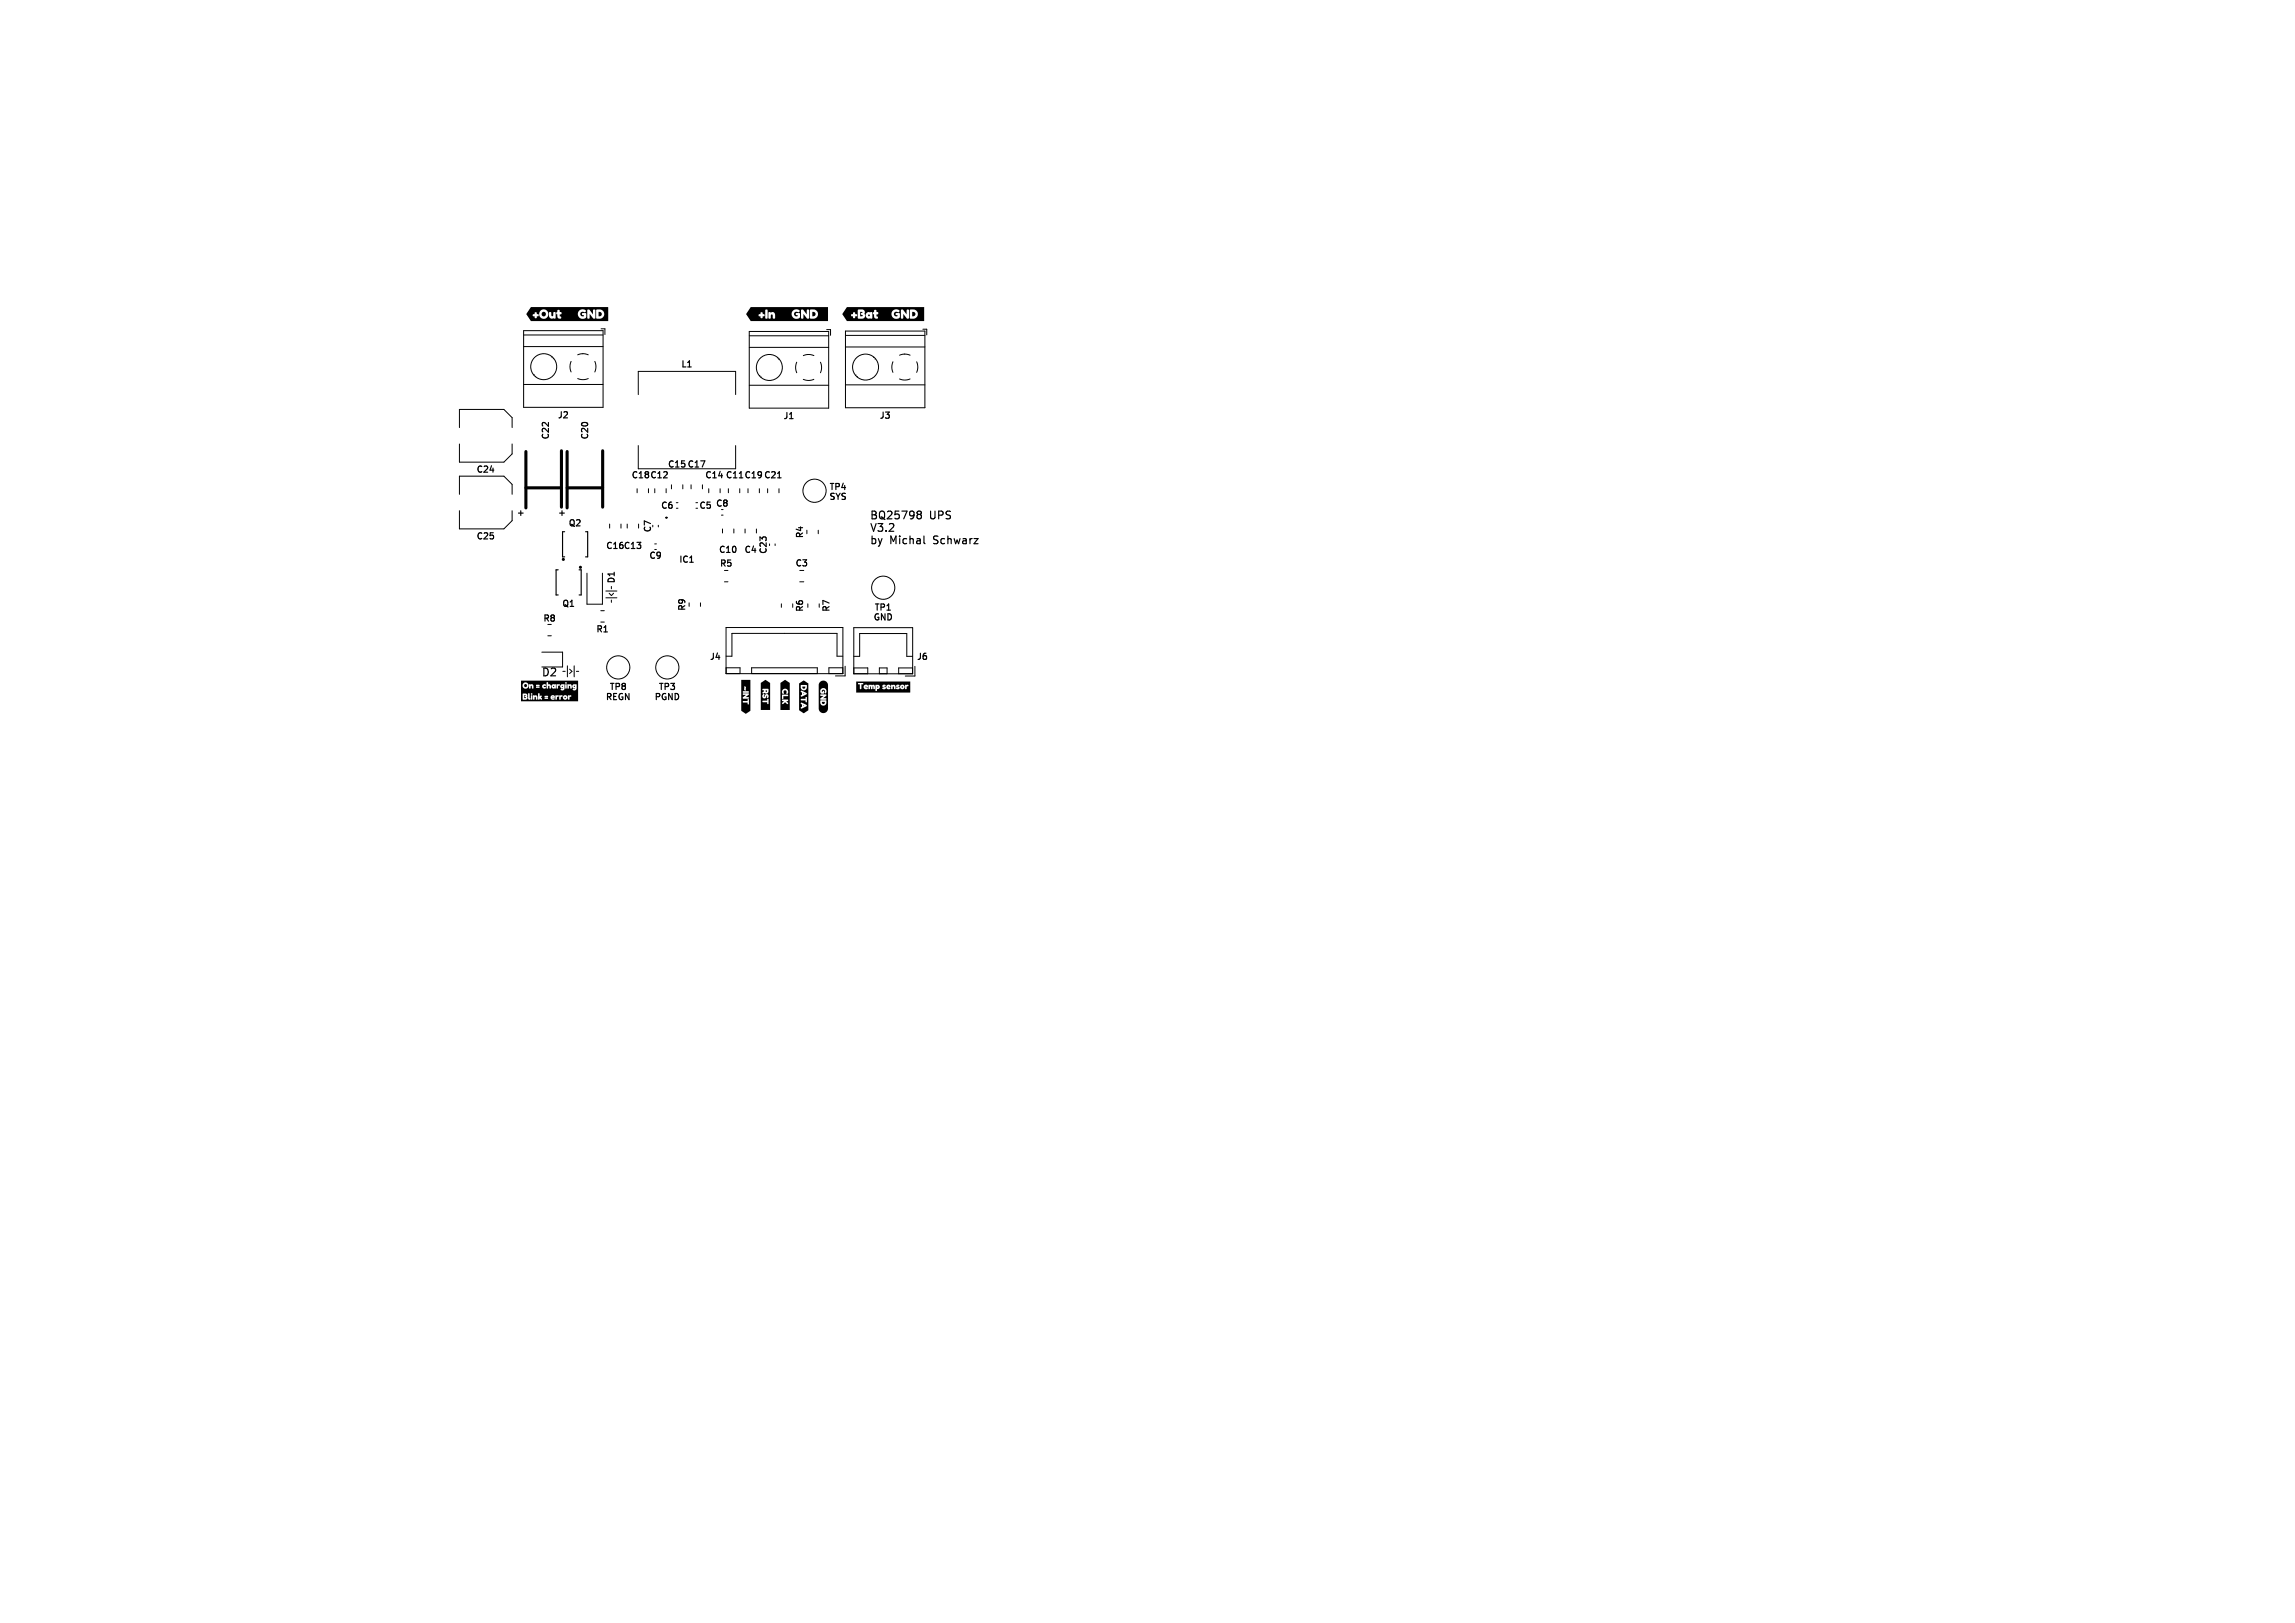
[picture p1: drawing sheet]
<svg xmlns="http://www.w3.org/2000/svg" width="297mm" height="210mm" viewBox="0 0 297 210" stroke-linecap="round" stroke-linejoin="round" font-family="sans-serif">
<defs><g id="words">
<g font-size="1.4">
<text x="112.5" y="67.3">BQ25798</text>
<text x="112.5" y="68.9">V3.2</text>
<text x="112.5" y="70.5">by</text>
<text x="115.2" y="70.5">Michal</text>
<text x="120.3" y="67.3">UPS</text>
<text x="121" y="70.5">Schwarz</text>
<text x="79.6" y="78.1" transform="rotate(-90 79.6 78.1)">-|&lt;|-</text>
<text x="70" y="87.7">D2</text>
<text x="75.1" y="86.4" transform="rotate(-180 75.1 86.4)">-|&lt;|-</text>
</g>
<g font-size="1.1">
<text x="88.1" y="47.7">L1</text>
<text x="71.2" y="57" transform="rotate(-90 71.2 57)">C22</text>
<text x="72.1" y="54.3">J2</text>
<text x="76.3" y="57" transform="rotate(-90 76.3 57)">C20</text>
<text x="101.3" y="54.4">J1</text>
<text x="113.7" y="54.4">J3</text>
<text x="61.6" y="61.4">C24</text>
<text x="81.6" y="62.1">C18 C12</text>
<text x="86.3" y="60.7">C15 C17</text>
<text x="91.1" y="62.1">C14 C11 C19 C21</text>
<text x="107.2" y="64.9">SYS</text>
<text x="107.2" y="63.6">TP4</text>
<text x="61.6" y="70">C25</text>
<text x="66.8" y="66.8">+</text>
<text x="72.1" y="66.8">+</text>
<text x="73.5" y="68.3">Q2</text>
<text x="78.3" y="71.2">C16 C13</text>
<text x="84.4" y="69" transform="rotate(-90 84.4 69)">C7</text>
<text x="85.4" y="66">C6</text>
<text x="90.4" y="66">C5 C8</text>
<text x="92.9" y="71.7">C10</text>
<text x="96.2" y="71.7">C4</text>
<text x="99.4" y="71.8" transform="rotate(-90 99.4 71.8)">C23</text>
<text x="104.1" y="69.8" transform="rotate(-90 104.1 69.8)">R4</text>
<text x="79.7" y="75.6" transform="rotate(-90 79.7 75.6)">D1</text>
<text x="83.9" y="72.5">C9</text>
<text x="87.8" y="73">IC1</text>
<text x="93.1" y="73.5">R5</text>
<text x="102.8" y="73.5">C3</text>
<text x="70.2" y="80.6">R8</text>
<text x="72.6" y="78.7">Q1</text>
<text x="77.1" y="82">R1</text>
<text x="88.9" y="79.2" transform="rotate(-90 88.9 79.2)">R9</text>
<text x="104.1" y="79.3" transform="rotate(-90 104.1 79.3)">R6</text>
<text x="107.6" y="79.3" transform="rotate(-90 107.6 79.3)">R7</text>
<text x="112.9" y="80.5">GND</text>
<text x="113.1" y="79.2">TP1</text>
<text x="78.8" y="89.5">TP8</text>
<text x="85.1" y="89.5">TP3</text>
<text x="91.8" y="85.6">J4</text>
<text x="118.5" y="85.6">J6</text>
<text x="78.3" y="90.8">REGN</text>
<text x="84.6" y="90.8">PGND</text>
</g>
</g></defs>
<path d="M102.2 54.2h.4M72.2 73.7h-.2v3.3h.2M73.1 68.8h-.3v3.3h.3M74.9 73.7h.3v3.3h-.3M75.8 68.8h.3v3.3h-.3M89.3 72.8h.4M100.6 61.8h.5M118.9 66.1l.2 .1 .1 .1-.2 .3M118.9 66.6h.1M119 66.6l.2 .2v.1l-.2 .2h-.1" fill="none" stroke="#000" stroke-width=".15"/>
<g fill="none" stroke="#000" stroke-width=".13">
<path d="M59.5 55.3v-2.3h5.7l1.1 1v1.3M59.5 57.4v2.4h5.7l1.1-1.1v-1.3M67.8 42.8h10.2v9.9h-10.2zM67.8 43.3h10.2M67.8 44.8h10.2M67.8 49.7h10.2M69.1 48.5h.1M69.3 48.7h.1M71.4 46.2h.1M71.6 46.4h.1M73.9 46.8a1.68 1.68 0 0 0 0 1.3M74.8 49a1.68 1.68 0 0 0 1.3 0"/>
<path d="M75.4 45.8l.7 .1M75.4 45.8l-.6 .1M77 46.8a1.68 1.68 0 0 1 0 1.3M77.8 42.5h.5v.8M82.6 51.1v-3h12.6v3M82.6 57.7v3h12.6v-3M97 42.9h10.2v9.9h-10.2zM97 43.4h10.2M97 44.9h10.2M97 49.9h10.2M98.3 48.6h.1M98.5 48.8h.1"/>
<path d="M100.6 46.3h.1M100.8 46.5h.1M103.1 46.9a1.68 1.68 0 0 0 0 1.3M104 49.1a1.68 1.68 0 0 0 1.3 0M105.3 46l-.7-.1-.6 .1M106.2 46.9a1.68 1.68 0 0 1 0 1.3M107 42.6h.5v.8M109.4 42.8h10.3v10h-10.3zM109.4 43.4h10.3M109.4 44.9h10.3M109.4 49.8h10.3M110.8 48.5l-.1 .1"/>
<path d="M111 48.7l-.1 .1M113.1 46.2l-.1 .1M113.3 46.4l-.1 .1M115.6 46.8a1.68 1.68 0 0 0 0 1.4M116.4 49a1.68 1.68 0 0 0 1.4 0M117.1 45.8l.7 .2M117.1 45.8l-.7 .2M118.6 46.8l.1 .1a1.68 1.68 0 0 1-.1 1.3M119.4 42.6h.5v.7M59.5 64v-2.4h5.7l1.1 1.1v1.3M59.5 66.1v2.3h5.7l1.1-1v-1.3M76 74.2v4h2v-4"/>
<path d="M77.8 79h.4M78.4 76.5h1.4M78.9 67.8v.5M79.1 75.9v.3M80.4 67.8v.5M81.2 67.8v.5M82.4 63.2v.6M82.6 67.8v.5M83.9 63.2v.6M84.7 70.4h.2M84.7 71.1h.2M84.7 63.2v.6"/>
<path d="M85.2 68v.2M86.2 63.2v.6M86.9 62.7v.6M87.5 65h.2M87.5 65.8h.2M88.4 62.7v.6M89.4 62.7v.6M90.7 78v.5M90.9 62.7v.6M91.7 63.2v.6M93.2 63.2v.6M93.4 66.7h.2"/>
<path d="M93.5 68.4v.6M93.8 75.3h.4M94.3 63.2v.6M95 68.4v.6M95.7 63.2v.6M96.4 68.4v.6M96.8 63.2v.6M97.9 68.4v.6M98.3 63.2v.6M99.3 63.2v.6M100.3 70.4v.2M100.8 63.2v.6"/>
<path d="M101.1 78.1v.5M102.6 78.1v.5M103.5 75.3h.5M104.5 78.1v.5M105.9 68.6v.5M106 78.1v.5M70.1 84.4h2.7v1.9h-2.7M70.9 82.3h.4M72.8 86.9h.3M73.4 86.2v1.4M77.8 80.5h.4M94 81.2h15.1v6h-15.1z"/>
<path d="M94 87.2v-.8h1.8v.8M94 84.9h.7v-2.9h13.6v2.9h.8M97.3 87.2v-.8h8.5v.8M107.3 87.2v-.8h1.8v.8M109.4 86.2v1.3h-1.3M110.5 81.2h7.6v6h-7.6zM110.5 84.9h.7v-2.9h6.2v2.9h.7M110.5 86.4h1.8v.8M113.8 87.2v-.8h1v.8M116.3 87.2v-.8h1.8v.8M118.4 86.2v1.3h-1.3"/>
<circle cx="70.4" cy="47.4" r="1.68"/>
<circle cx="99.6" cy="47.5" r="1.68"/>
<circle cx="112" cy="47.5" r="1.68"/>
<circle cx="86.3" cy="67" r=".05"/>
<circle cx="105.4" cy="63.5" r="1.5"/>
<circle cx="114.3" cy="76" r="1.5"/>
<circle cx="80" cy="86.4" r="1.5"/>
<circle cx="86.4" cy="86.4" r="1.5"/>
</g>
<g fill="#000">
<path d="M77.5 40.4a.31 .31 0 0 1 .4 .2 .31 .31 0 0 1-.4 .3zM68.7 39.7h10v1.8h-10l-.5-.7h.7l.1 .1h.2v.1a.14 .14 0 0 0 .1 .2 .14 .14 0 0 0 .2-.2v-.1h.2l-.1-.2h.2a.6 .6 0 0 0 .6 .6 .6 .6 0 0 0 .6-.8v.3a.36 .36 0 0 0 .2 .4 .36 .36 0 0 0 .4 0h.2h.1v-.7l.2 .2v.2a.28 .28 0 0 0 .2 .3 .28 .28 0 0 0 .3-.1v-.1l-.2-.1v-.2l2.4-.1a.61 .61 0 0 0 .4 .6 .61 .61 0 0 0 .7-.2l-.1-.5h-.4a.13 .13 0 0 0-.1 .1 .13 .13 0 0 0 .1 .2h.2v.1a.33 .33 0 0 1-.5-.1 .33 .33 0 0 1 .1-.4 .33 .33 0 0 1 .5 0l.1-.2h.2v.9a.16 .16 0 0 0 .2 .1 .16 .16 0 0 0 .1-.1v-.5l.5 .6h.2l.1-1 .1 .9a.65 .65 0 0 0 .7 0 .65 .65 0 0 0 .3-.7 .73 .73 0 0 0-1-.3l-.1 .1a.16 .16 0 0 0-.2-.2 .16 .16 0 0 0-.2 .2v.5l-.4-.6h-.3a.27 .27 0 0 1-.4-.1 .62 .62 0 0 0-.8 .6h-2.1a.17 .17 0 0 0-.1-.2 .17 .17 0 0 0-.2 0v-.2a.16 .16 0 0 0-.1-.1 .16 .16 0 0 0-.2 .1v.2l-.2 .1a.16 .16 0 0 0-.1-.1 .16 .16 0 0 0-.2 .1v.3l-.1 .1-.2-.1v-.3a.16 .16 0 0 0-.1-.1 .16 .16 0 0 0-.2 .1 .59 .59 0 0 0-.7-.5 .59 .59 0 0 0-.5 .7l-.3-.1v-.1a.14 .14 0 0 0-.2-.1 .14 .14 0 0 0-.1 .1v.1l-.2 .1-.1 .1h-.7l-.1-.2zM105.1 40.4a.31 .31 0 0 1 .4 .2 .31 .31 0 0 1-.4 .3zM97.2 39.7h10v1.8h-10l-.5-.7h1.5v.1h.2v.1a.14 .14 0 0 0 .2 .2 .14 .14 0 0 0 .1-.2v-.1h.1a.14 .14 0 0 0 .2-.1 .14 .14 0 0 0-.2-.2h-.1v-.1a.14 .14 0 0 0-.1-.1 .14 .14 0 0 0-.2 .1v.1l-.2 .1v.1h-1.5l-.1-.2 .2-.4h2.2v.9a.16 .16 0 0 0 .2 .1 .16 .16 0 0 0 .1-.1v-.6h.1v.6a.16 .16 0 0 0 .2 .1 .16 .16 0 0 0 .2-.1v-.3l.1-.1 .1 .1v.3a.16 .16 0 0 0 .2 .1 .16 .16 0 0 0 .1-.1v-.5h2.1a.61 .61 0 0 0 .4 .6 .61 .61 0 0 0 .7-.2v-.5h-.4a.13 .13 0 0 0-.1 .1 .13 .13 0 0 0 .1 .2h.1v.1a.33 .33 0 0 1-.4-.1 .33 .33 0 0 1 .1-.4 .33 .33 0 0 1 .4 0l.2-.2h.2v.9a.16 .16 0 0 0 .1 .1 .16 .16 0 0 0 .2-.1v-.5l.4 .6h.3v-1h.1v.9a.65 .65 0 0 0 .8 0 .65 .65 0 0 0 .2-.7 .73 .73 0 0 0-1-.3v.1h-.1a.16 .16 0 0 0-.1-.2 .16 .16 0 0 0-.2 .2v.5l-.5-.6h-.2a.27 .27 0 0 1-.5-.1 .62 .62 0 0 0-.8 .6h-2.1l-.1-.2h-.2l-.3 .1a.16 .16 0 0 0-.1-.1 .16 .16 0 0 0-.2 .1h-.1v-.3a.16 .16 0 0 0-.1-.2 .16 .16 0 0 0-.2 .2h-2.2zM111.3 40.4h.3v.1l-.2 .1v.1l.2 .1v.1h-.3zM118 40.4a.31 .31 0 0 1 .5 .2 .31 .31 0 0 1-.5 .3zM109.6 39.7h10v1.8h-10l-.5-.7h1l.1 .1h.2v.1a.14 .14 0 0 0 .1 .2 .14 .14 0 0 0 .2-.2v-.1h.1a.14 .14 0 0 0 .1-.1 .14 .14 0 0 0-.1-.2h-.1v-.1a.14 .14 0 0 0-.2-.1 .14 .14 0 0 0-.1 .1v.1l-.2 .1-.1 .1h-1l-.1-.2 .3-.4h1.7l.1 1h.7l.2-.4a.46 .46 0 0 0 .6 .4h.3v-.7l.2 .2v.2a.28 .28 0 0 0 .2 .3 .28 .28 0 0 0 .3-.1v-.1l-.2-.1v-.2l2-.1a.61 .61 0 0 0 .4 .6 .61 .61 0 0 0 .7-.2l-.1-.5h-.4a.13 .13 0 0 0-.1 .1 .13 .13 0 0 0 .1 .2h.1v.1a.33 .33 0 0 1-.4-.1 .33 .33 0 0 1 .1-.4 .33 .33 0 0 1 .5 0l.1-.2h.2v.9a.16 .16 0 0 0 .1 .1 .16 .16 0 0 0 .2-.1v-.5l.4 .6h.3v-1h.1v.9a.65 .65 0 0 0 .8 0 .65 .65 0 0 0 .2-.7 .73 .73 0 0 0-.9-.3l-.2 .1a.16 .16 0 0 0-.1-.2 .16 .16 0 0 0-.2 .2v.5l-.4-.6h-.3a.27 .27 0 0 1-.4-.1 .62 .62 0 0 0-.8 .6h-1.8a.17 .17 0 0 0 0-.2 .17 .17 0 0 0-.2 0v-.2a.16 .16 0 0 0-.1-.1 .16 .16 0 0 0-.2 .1v.2l-.1 .1a.23 .23 0 0 0-.4-.1 .38 .38 0 0 0-.6 .4l-.1-.2a.37 .37 0 0 0-.3-.6l-.5 .1-.1 .1h-1.7zM67.8 89.9l.2 .1-.1 .1 .2 .1-.1 .1h-.2zM71.5 90.2h.1zM73.1 90.2h.1v.1h-.1zM67.4 88.1h7.4v2.6h-7.4v-.9h.2v.7h.5a.33 .33 0 0 0 .1-.5v-.2h.1l.1 .7a.14 .14 0 0 0 .2 .1 .14 .14 0 0 0 0-.2l-.1-.1v-.2h.2v.3a.1 .1 0 0 0 .1 .1 .1 .1 0 0 0 .1-.1v-.3h.1v.3a.1 .1 0 0 0 .1 .1 .1 .1 0 0 0 .1-.1l.1-.2v.2a.11 .11 0 0 0 .2 .1 .1 .1 0 0 0 .1-.1l-.1-.2a.21 .21 0 0 0-.1-.2 .21 .21 0 0 0-.2 0h-.1l-.2 .1-.1-.1-.3 .1v-.3l.3 .1 .1-.1h.7v.6a.1 .1 0 0 0 .1 .1 .1 .1 0 0 0 .1-.1l.2 .1 .2-.1-.1-.1h.4v.1h.4v-.1h-.8h-.1h1.2a.28 .28 0 0 0 .3 .2 .28 .28 0 0 0 .3-.1l-.3-.1h.3v-.2h.1v.4h.2v-.3l.2-.1 .1 .4h.2v-.3h.2v.1a.3 .3 0 0 0 .5 .2 .3 .3 0 0 0 .1-.4h.1v.3a.1 .1 0 0 0 .1 .1 .1 .1 0 0 0 .1-.1v-.2a.13 .13 0 0 0 .2-.1 .13 .13 0 0 0 0-.1h-.5a.3 .3 0 0 0-.4 0 .3 .3 0 0 0-.2 .2h-.2l.2-.1a.13 .13 0 0 0-.1-.2 .13 .13 0 0 0-.1 .1h-.2l-.1 .1v-.1h-.3l-.2 .1a.3 .3 0 0 0-.4-.1 .3 .3 0 0 0-.2 .3h-1.2l.1-.2 .8 .1v-.1h-.8l-.1-.1-.2 .1v-.3a.1 .1 0 0 0-.1-.1 .1 .1 0 0 0-.1 .1h-.7l-.1-.1-.3 .1a.1 .1 0 0 0-.1-.1 .1 .1 0 0 0-.1 .1l-.6-.1-.1 .1h-.2v-1.1h.2v.1a.4 .4 0 0 0 .5 .3 .4 .4 0 0 0 .3-.5l.1 .4a.1 .1 0 0 0 .1 .1 .1 .1 0 0 0 .1-.1l.1-.3v.3a.1 .1 0 0 0 .1 .1 .1 .1 0 0 0 .1-.1v-.1h.4v.1h.4v-.1v-.1l-.8 .1v-.1h1.1l.1 .2a.23 .23 0 0 0 .3 .1 .23 .23 0 0 0 .1-.2h-.2v-.2a.12 .12 0 0 0 .2 0 .12 .12 0 0 0 0-.1h-.3l-.2 .2h-1.1v-.1l.8 .1v-.2l-.8 .1-.2-.2-.1 .1-.2-.1-.1 .1-.2-.2h2.5l.1 .7h.1l.1-.3h.1v.3h.2l.1-.3a.35 .35 0 0 0 .5 .2v-.4h.1v.4a.1 .1 0 0 0 .1 .1 .1 .1 0 0 0 .1-.1v-.2h.3a.25 .25 0 0 0 .4 .2l-.1 .2-.2-.1a.25 .25 0 0 0 .3 .2 .25 .25 0 0 0 .2-.2v-.5l.1 .5 .1-.1v-.4h.1l.1 .5h.1v-.3h.2v.3h.1h.1v-.3a.25 .25 0 0 0 .4 .2l-.1 .2-.2-.1a.25 .25 0 0 0 .3 .2 .25 .25 0 0 0 .2-.2v-.5l-.1-.1a.36 .36 0 0 0-.5 .3 .22 .22 0 0 0-.1-.2 .22 .22 0 0 0-.3 0l-.1-.1-.1 .1-.2-.1-.1 .1-.1-.1-.1 .1a.25 .25 0 0 0-.3 0 .25 .25 0 0 0-.1 .2h-.3l.2-.1v-.2h-.3l-.1 .1-.1-.1-.2 .1a.3 .3 0 0 0-.4 .2 .24 .24 0 0 0-.1-.2 .24 .24 0 0 0-.3 0v-.2h2.2a.11 .11 0 0 0 .2 .1 .11 .11 0 0 0 0-.2 .11 .11 0 0 0-.2 0l-2.2 .1a.1 .1 0 0 0-.1-.1 .1 .1 0 0 0-.1 .1h-2.5a.39 .39 0 0 0-.4-.1 .39 .39 0 0 0-.2 .4h-.2zM95.9 88h1.2v4l-.6 .4-.6-.4v-1.2h.2l.1 .1h.5l.1 .2h.1v-.6h-.1l-.1 .2h-.5l-.1 .1h-.2v-.5h.2l.1 .1h.6a.1 .1 0 0 0 .1-.1 .1 .1 0 0 0-.1-.1h-.3l.4-.3v-.2h-.7a.1 .1 0 0 0-.1 .1 .1 .1 0 0 0 .1 .1h.3l-.4 .4h-.2v-.8h.2l.1 .1h.6a.1 .1 0 0 0 .1-.1 .1 .1 0 0 0-.1-.1h-.6l-.1 .1h-.2v-.6l.4 .1a.2 .2 0 0 0 0 .2 .2 .2 0 0 0 .2 .1v-.3l-.1-.2-.5 .1z"/>
<path d="M99.1 89.3h.2l-.1 .2h-.1zM98.5 88.4l.6-.4 .6 .4v3.5h-1.2v-1.1h.2v.1h.6v.2h.2l-.1-.7h-.1v.3h-.6v.1h-.2v-.7h.1a.28 .28 0 0 0 .3 .3 .28 .28 0 0 0 .3-.4l.1 .1-.1 .1a.19 .19 0 0 0 .3 0 .19 .19 0 0 0-.1-.3 .3 .3 0 0 0-.3-.1 .3 .3 0 0 0-.2 .4l-.1-.1 .1-.2-.1-.1-.2 .3h-.1v-.5h.2l.1 .2 .1-.2a.29 .29 0 0 0 .4 .1 .29 .29 0 0 0 .2-.2l-.1-.4h-.6a.1 .1 0 0 0-.1 .1 .1 .1 0 0 0 .1 .1h.1v.1l-.2 .2h-.2zM101 88.4l.6-.4 .6 .4v3.5h-1.2v-.9h.2l.1 .1 .3-.2 .3 .2 .1-.1-.3-.3h.2a.1 .1 0 0 0 .1-.1 .1 .1 0 0 0-.1-.1h-.6a.1 .1 0 0 0-.1 .1 .1 .1 0 0 0 .1 .1h.2l-.3 .3h-.2v-.6h.3l.1-.3h.5a.1 .1 0 0 0 .1-.1 .1 .1 0 0 0-.1-.1h-.7v.5h-.2v-.9h.2l.1 .3 .1-.1a.22 .22 0 0 1 .1-.4 .22 .22 0 0 1 .3 .3v.1a.21 .21 0 0 0 .2 0 .21 .21 0 0 0 0-.3 .41 .41 0 0 0-.5-.3 .41 .41 0 0 0-.3 .4h-.2zM104 89.7l.1 .1h-.1zM104 91.2l.1 .1-.1 .1zM103.8 88.8h.4a.21 .21 0 0 1-.2 .3 .21 .21 0 0 1-.2-.3zM103.4 88.4l.6-.4 .6 .4v3.5l-.6 .4-.6-.4v-.3h.2l.1 .1h.1l.6-.3v-.2l-.7-.3-.1 .2 .2 .1v.2l-.4 .2v-1.1h.2l.1 .1h.5l.1 .2 .1 .1v-.7h-.1l-.1 .2h-.5l-.1 .1h-.2v-.5h.2l.2 .1 .6-.3-.7-.4-.1 .1 .2 .1v.3l-.4 .1v-1.1h.2a.43 .43 0 0 0 .6 .4 .43 .43 0 0 0 .2-.6l-.7-.1-.1 .3h-.2zM106.1 88.2a.6 .6 0 0 1 .7-.1 .6 .6 0 0 1 .4 .6v3a.6 .6 0 0 1-.6 .6 .6 .6 0 0 1-.7-.6v-.8h.3a.43 .43 0 0 0 .5 .4 .43 .43 0 0 0 .2-.6l-.7-.1v.3h-.3v-.5h.3v.1h.6a.11 .11 0 0 0 .2-.1 .1 .1 0 0 0-.1-.1h-.4l.4-.3v-.1l-.6-.1a.1 .1 0 0 0-.1 .1 .11 .11 0 0 0 .1 .2h.3l-.4 .3h-.3v-1h.2l.1 .3h.4v-.3h-.1v.2a.18 .18 0 0 1-.1-.3 .18 .18 0 0 1 .3 0v.3a.16 .16 0 0 0 .2 .1 .16 .16 0 0 0 .1-.3 .41 .41 0 0 0-.4-.4 .41 .41 0 0 0-.5 .4h-.2l.1-.8zM106.4 90.8h.3a.21 .21 0 0 1-.1 .3 .21 .21 0 0 1-.2-.3zM112 88.8h.1zM114.9 88.8h.2zM116.7 88.8h.1v.2h-.1z"/>
<path d="M110.8 88.2h7v1.4h-7v-1.1l.5 .1v.6l.2-.1v-.2h.3a.28 .28 0 0 0 .2 .3 .28 .28 0 0 0 .3-.2h-.3l.3-.1v-.2h.1v.5l.2-.1v-.3l.1 .4 .2-.1 .1-.3v.3l.2 .1v-.5h.1v.7h.2v-.3h.7a.25 .25 0 0 0 .3 .1 .25 .25 0 0 0 .1-.3h.1a.28 .28 0 0 0 .2 .3 .28 .28 0 0 0 .3-.2h-.3l.3-.1v-.2h.1l.1 .5 .1-.1 .1-.3 .1 .4 .2-.1a.25 .25 0 0 0 .4 .1 .25 .25 0 0 0 .1-.3l.1 .1a.3 .3 0 0 0 .4 .2 .3 .3 0 0 0 .1-.5h.1v.4a.1 .1 0 0 0 .1 .1 .1 .1 0 0 0 .1-.1l.1-.3a.13 .13 0 0 0 .1 0 .13 .13 0 0 0 0-.2h-.3a.21 .21 0 0 1-.2 .1 .21 .21 0 0 1-.1-.1h-.3l-.1 .3-.3-.1 .2-.1a.22 .22 0 0 0-.3-.1 .22 .22 0 0 0-.1 .3 .22 .22 0 0 0 .2 .1h-.2l-.1 .1v-.4l-.2-.1h-.3l-.2 .1a.35 .35 0 0 0-.3-.1 .35 .35 0 0 0-.3 .3l-.2-.1 .2-.1a.22 .22 0 0 0-.3-.1 .22 .22 0 0 0-.1 .3 .22 .22 0 0 0 .3 .1l-.7 .1v-.1a.32 .32 0 0 0-.1-.4 .32 .32 0 0 0-.4 .1l-.6-.1-.4 .1a.3 .3 0 0 0-.3-.1 .3 .3 0 0 0-.2 .3h-.3v-.3l.2-.1v-.1l-.9 .1z"/>
<circle cx="70.4" cy="40.6" r=".29"/>
<circle cx="112.5" cy="40.8" r=".12"/>
<circle cx="68" cy="88.7" r=".2"/>
<circle cx="71.6" cy="88.8" r=".08"/>
<circle cx="72.8" cy="88.8" r=".08"/>
<circle cx="74.3" cy="88.8" r=".08"/>
<circle cx="113.6" cy="88.9" r=".08"/>
</g>
<g fill="#000" stroke="#000" stroke-width=".13">
<circle cx="86.2" cy="67" r=".05"/>
<circle cx="86.3" cy="67" r=".05"/>
</g>
<path d="M68.1 58.4v7.3M72.7 58.3v7.3M73.4 58.4v7.3M78 58.3v7.3M68.1 63.1h4.6M73.4 63.1h4.6" fill="none" stroke="#000" stroke-width=".4"/>
<g fill="none" stroke="#000" stroke-width=".2">
<circle cx="72.9" cy="72.4" r=".1"/>
<circle cx="75.1" cy="73.4" r=".1"/>
</g>
<use href="#words"/>
</svg>
